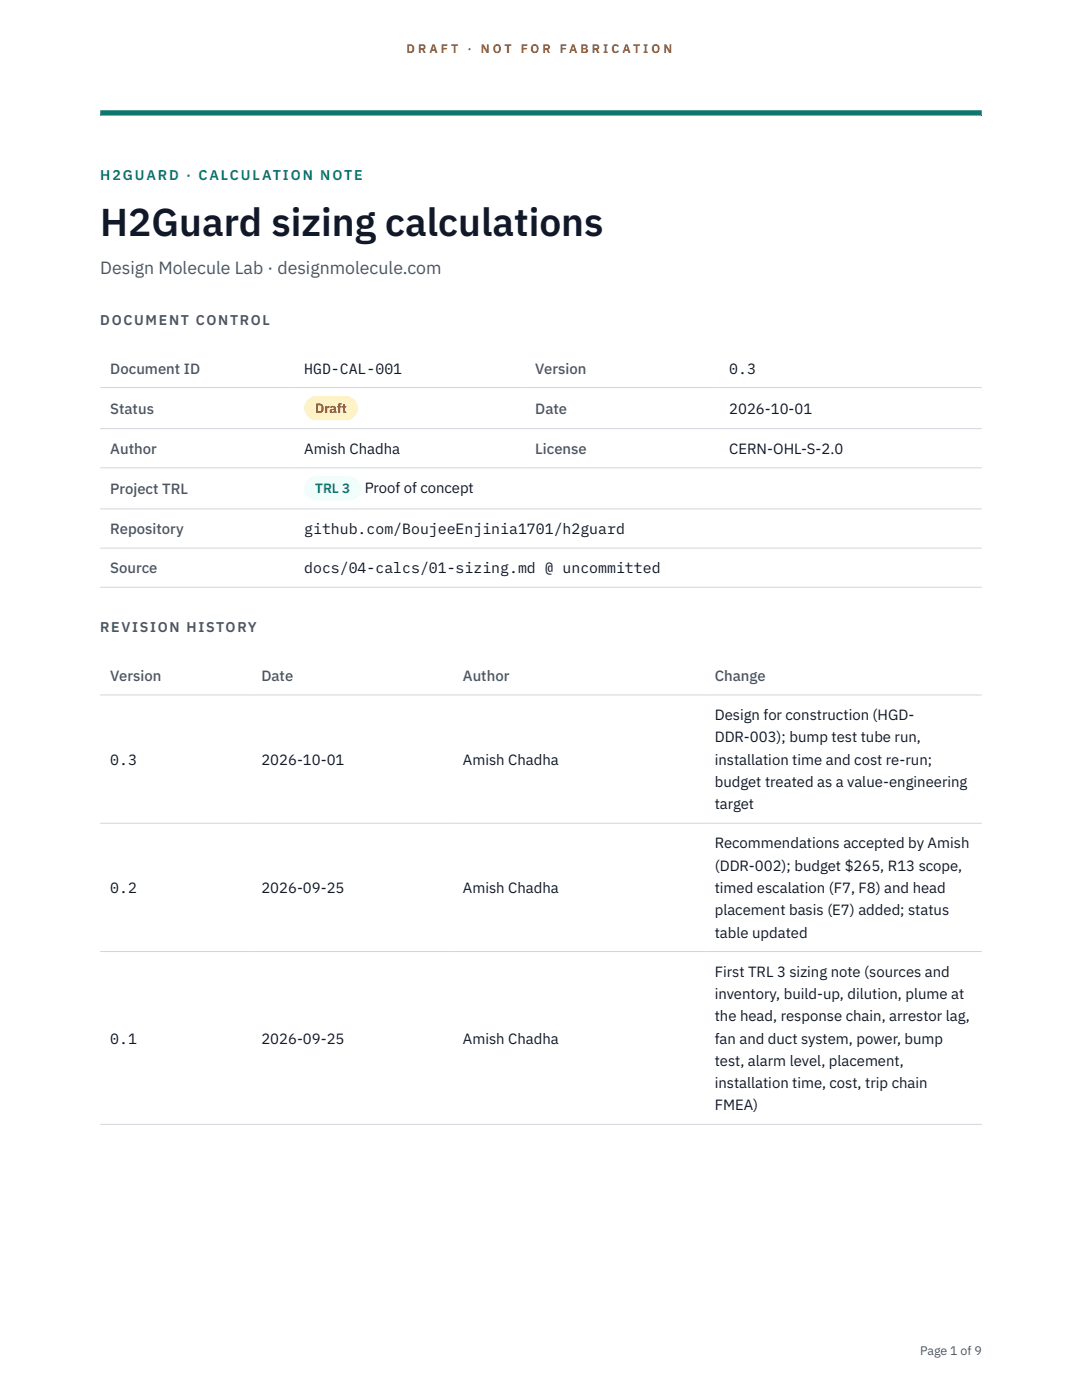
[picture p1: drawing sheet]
<svg xmlns="http://www.w3.org/2000/svg" width="216mm" height="279mm" viewBox="0 0 216 279" stroke-linecap="round" stroke-linejoin="round" font-family="sans-serif">
<defs><g id="words">
<text font-size="7.8" fill="#111827" x="20" y="47.1">H2Guard sizing calculations</text>
<text font-size="3.5" fill="#4b5563" x="20" y="54.6">Design Molecule Lab · designmolecule.com</text>
<g font-size="3" fill="#4b5563">
<text x="22" y="74.5">Document ID</text>
<text x="106.8" y="74.5">Version</text>
<text x="22" y="82.6">Status</text>
<text x="106.8" y="82.6">Date</text>
<text x="22" y="90.6">Author</text>
<text x="106.8" y="90.6">License</text>
<text x="22" y="98.6">Project TRL</text>
<text x="22" y="106.6">Repository</text>
<text x="22" y="114.4">Source</text>
<text x="22" y="135.9">Version</text>
<text x="52.2" y="135.9">Date</text>
<text x="92.4" y="135.9">Author</text>
<text x="142.6" y="135.9">Change</text>
</g>
<g font-size="3" fill="#111827">
<text x="60.7" y="74.5">HGD-CAL-001</text>
<text x="145.5" y="74.5">0.3</text>
<text x="145.5" y="82.6">2026-10-01</text>
<text x="60.7" y="90.6">Amish Chadha</text>
<text x="145.5" y="90.6">CERN-OHL-S-2.0</text>
<text x="72.8" y="98.5">Proof of concept</text>
<text x="60.7" y="106.6">github.com/BoujeeEnjinia1701/h2guard</text>
<text x="60.7" y="114.4">docs/04-calcs/01-sizing.md @ uncommitted</text>
<text x="142.6" y="143.7">Design for construction (HGD-</text>
<text x="142.6" y="148.2">DDR-003); bump test tube run,</text>
<text x="22" y="152.6">0.3</text>
<text x="52.2" y="152.6">2026-10-01</text>
<text x="92.4" y="152.6">Amish Chadha</text>
<text x="142.6" y="152.6">installation time and cost re-run;</text>
<text x="142.6" y="157.1">budget treated as a value-engineering</text>
<text x="142.6" y="161.5">target</text>
<text x="142.6" y="169.3">Recommendations accepted by Amish</text>
<text x="142.6" y="173.8">(DDR-002); budget $265, R13 scope,</text>
<text x="22" y="178.2">0.2</text>
<text x="52.2" y="178.2">2026-09-25</text>
<text x="92.4" y="178.2">Amish Chadha</text>
<text x="142.6" y="178.2">timed escalation (F7, F8) and head</text>
<text x="142.6" y="182.7">placement basis (E7) added; status</text>
<text x="142.6" y="187.1">table updated</text>
<text x="142.6" y="194.9">First TRL 3 sizing note (sources and</text>
<text x="142.6" y="199.4">inventory, build-up, dilution, plume at</text>
<text x="142.6" y="203.8">the head, response chain, arrestor lag,</text>
<text x="22" y="208.3">0.1</text>
<text x="52.2" y="208.3">2026-09-25</text>
<text x="92.4" y="208.3">Amish Chadha</text>
<text x="142.6" y="208.3">fan and duct system, power, bump</text>
<text x="142.6" y="212.7">test, alarm level, placement,</text>
<text x="142.6" y="217.1">installation time, cost, trip chain</text>
<text x="142.6" y="221.6">FMEA)</text>
</g>
<text font-size="2.8" fill="#0f766e" x="20" y="36">H2GUARD · CALCULATION NOTE</text>
<g font-size="2.8" fill="#4b5563">
<text x="20" y="64.8">DOCUMENT CONTROL</text>
<text x="20" y="126.2">REVISION HISTORY</text>
</g>
<text font-size="2.7" fill="#92400e" x="62.9" y="82.5">Draft</text>
<text font-size="2.7" fill="#0f766e" x="62.9" y="98.5">TRL 3</text>
<g font-size="2.5" fill="#b45309">
<text x="81.1" y="10.5">D R A F T</text>
<text x="93.3" y="10.5">·</text>
<text x="95.9" y="10.5">N O T</text>
<text x="103.9" y="10.5">F O R</text>
<text x="111.7" y="10.5">F A B R I C A T I O N</text>
</g>
<text font-size="2.5" fill="#4b5563" x="183.6" y="270.3">Page 1 of 9</text>
</g></defs>
<path d="M20 23.1h175.9zM20 22h175.9v1.1h-175.9z" fill-rule="evenodd" fill="#0f766e"/>
<path d="M20 77.3h175.9M20 85.5h175.9M20 93.4h175.9M20 101.6h175.9M20 109.4h175.9M20 117.2h175.9M20 138.7h175.9M20 164.3h175.9M20 189.9h175.9M20 224.4h175.9" fill="none" stroke="#d1d5db" stroke-width=".2"/>
<path d="M60.7 79h10.7v4.9h-10.7z" fill="#fef3c7"/>
<path d="M60.7 95.1h11.4v4.8h-11.4z" fill="#f0fdfa"/>
<use href="#words"/>
</svg>
